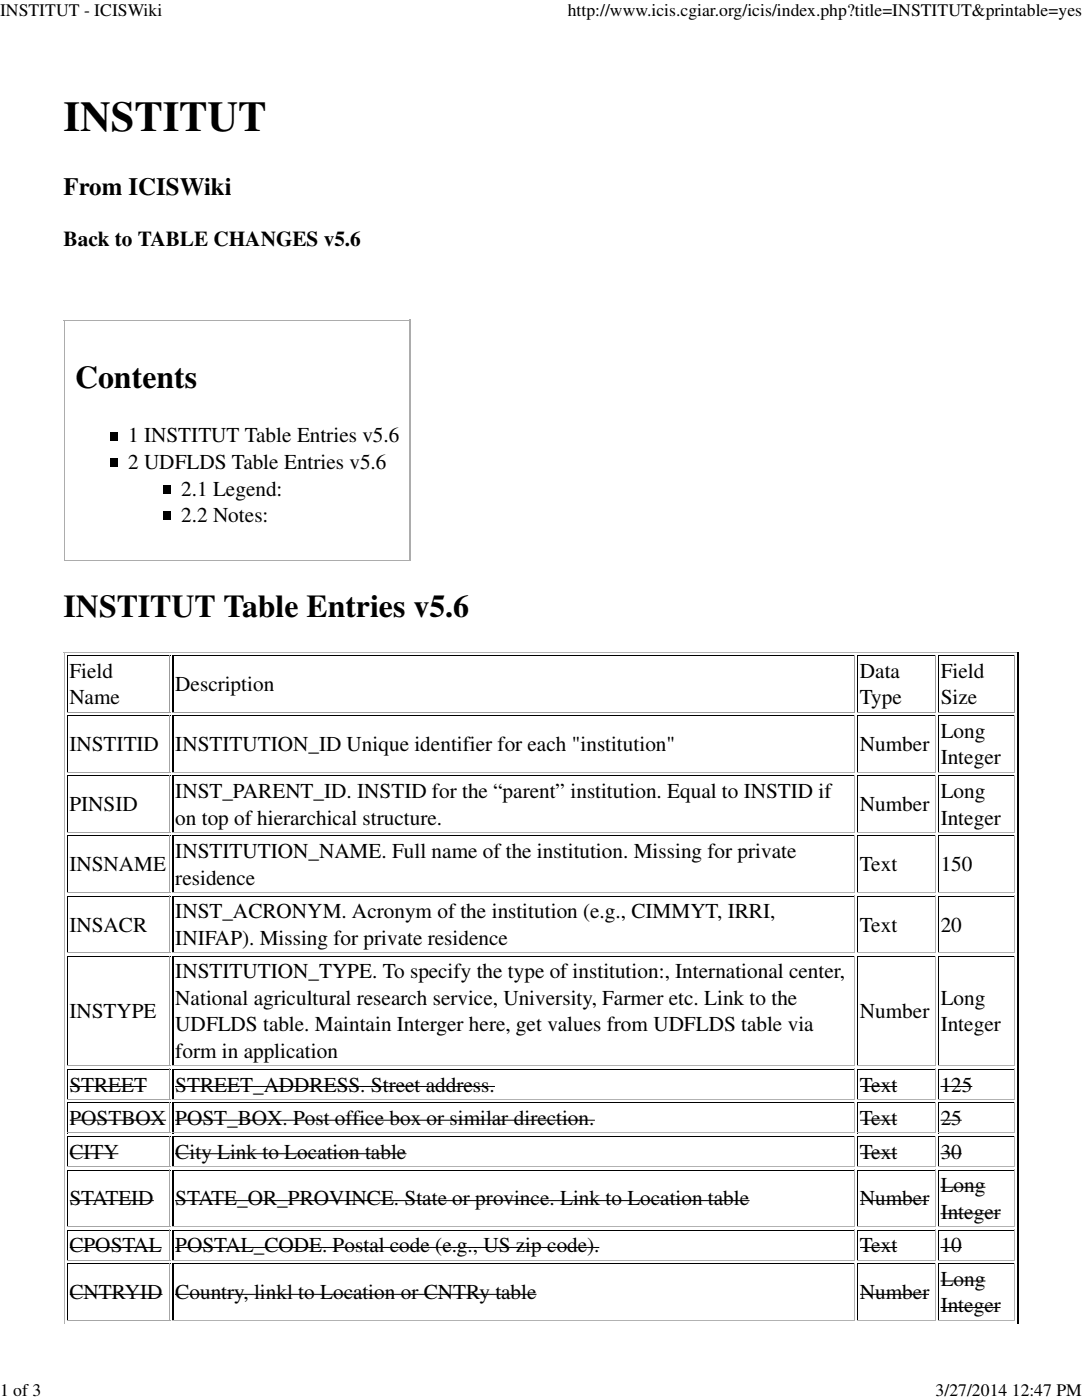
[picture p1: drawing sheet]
<svg xmlns="http://www.w3.org/2000/svg" width="216mm" height="279mm" viewBox="0 0 216 279" stroke-linecap="round" stroke-linejoin="round" font-family="sans-serif">
<defs><g id="words">
<text font-size="8.5" x="12.7" y="26.2">INSTITUT</text>
<g font-size="6.3">
<text x="15" y="77.4">Contents</text>
<text x="12.7" y="123.2">INSTITUT Table Entries v5.6</text>
</g>
<text font-size="5" x="12.7" y="38.9">From ICISWiki</text>
<g font-size="4.2">
<text x="12.7" y="49.2">Back to TABLE CHANGES v5.6</text>
<text x="25.6" y="88.3">1 INSTITUT Table Entries v5.6</text>
<text x="25.6" y="93.6">2 UDFLDS Table Entries v5.6</text>
<text x="36.2" y="98.9">2.1 Legend:</text>
<text x="36.2" y="104.2">2.2 Notes:</text>
<text x="13.8" y="135.3">Field</text>
<text x="35" y="137.9">Description</text>
<text x="171.6" y="135.3">Data</text>
<text x="187.7" y="135.3">Field</text>
<text x="13.8" y="140.6">Name</text>
<text x="171.6" y="140.6">Type</text>
<text x="187.7" y="140.6">Size</text>
<text x="13.8" y="149.9">INSTITID</text>
<text x="35" y="149.9">INSTITUTION_ID Unique identifier for each &quot;institution&quot;</text>
<text x="171.6" y="149.9">Number</text>
<text x="187.7" y="147.3">Long</text>
<text x="187.7" y="152.6">Integer</text>
<text x="13.8" y="161.9">PINSID</text>
<text x="35" y="159.3">INST_PARENT_ID. INSTID for the “parent” institution. Equal to INSTID if</text>
<text x="171.6" y="161.9">Number</text>
<text x="187.7" y="159.3">Long</text>
<text x="35" y="164.5">on top of hierarchical structure.</text>
<text x="187.7" y="164.5">Integer</text>
<text x="13.8" y="173.9">INSNAME</text>
<text x="35" y="171.3">INSTITUTION_NAME. Full name of the institution. Missing for private</text>
<text x="171.6" y="173.9">Text</text>
<text x="187.7" y="173.9">150</text>
<text x="35" y="176.6">residence</text>
<text x="13.8" y="185.9">INSACR</text>
<text x="35" y="183.3">INST_ACRONYM. Acronym of the institution (e.g., CIMMYT, IRRI,</text>
<text x="171.6" y="185.9">Text</text>
<text x="187.7" y="185.9">20</text>
<text x="35" y="188.6">INIFAP). Missing for private residence</text>
<text x="35" y="195.2">INSTITUTION_TYPE. To specify the type of institution:, International center,</text>
<text x="13.8" y="203.2">INSTYPE</text>
<text x="35" y="200.5">National agricultural research service, University, Farmer etc. Link to the</text>
<text x="171.6" y="203.2">Number</text>
<text x="187.7" y="200.5">Long</text>
<text x="35" y="205.8">UDFLDS table. Maintain Interger here, get values from UDFLDS table via</text>
<text x="187.7" y="205.8">Integer</text>
<text x="35" y="211.1">form in application</text>
<text x="13.8" y="217.8">STREET</text>
<text x="35" y="217.8">STREET_ADDRESS. Street address.</text>
<text x="171.6" y="217.8">Text</text>
<text x="187.7" y="217.8">125</text>
<text x="13.8" y="224.5">POSTBOX</text>
<text x="35" y="224.5">POST_BOX. Post office box or similar direction.</text>
<text x="171.6" y="224.5">Text</text>
<text x="187.7" y="224.5">25</text>
<text x="13.8" y="231.2">CITY</text>
<text x="35" y="231.2">City Link to Location table</text>
<text x="171.6" y="231.2">Text</text>
<text x="187.7" y="231.2">30</text>
<text x="187.7" y="238">Long</text>
<text x="13.8" y="240.6">STATEID</text>
<text x="35" y="240.6">STATE_OR_PROVINCE. State or province. Link to Location table</text>
<text x="171.6" y="240.6">Number</text>
<text x="187.7" y="243.2">Integer</text>
<text x="13.8" y="249.9">CPOSTAL</text>
<text x="35" y="249.9">POSTAL_CODE. Postal code (e.g., US zip code).</text>
<text x="171.6" y="249.9">Text</text>
<text x="187.7" y="249.9">10</text>
<text x="187.7" y="256.6">Long</text>
<text x="13.8" y="259.3">CNTRYID</text>
<text x="35" y="259.3">Country, linkl to Location or CNTRy table</text>
<text x="171.6" y="259.3">Number</text>
<text x="187.7" y="261.9">Integer</text>
</g>
<g font-size="3.5">
<text x="0" y="3.2">INSTITUT - ICISWiki</text>
<text x="113.3" y="3.2">http://www.icis.cgiar.org/icis/index.php?title=INSTITUT&amp;printable=yes</text>
<text x="0" y="278.5">1 of 3</text>
<text x="186.7" y="278.5">3/27/2014 12:47 PM</text>
</g>
</g></defs>
<path d="M12.7 63.9h69.1M12.8 64v47.9M12.9 111.8h69.1" fill="none" stroke="#aaa" stroke-width=".2"/>
<path d="M81.9 63.8v48" fill="none" stroke="#aaa" stroke-width=".21"/>
<path d="M12.7 130.1h190.5M12.8 130.2v134.1" fill="none" stroke="#b2b2b2" stroke-width=".2"/>
<path d="M203.1 130.2v134.1" fill="none" stroke="#000" stroke-width=".21"/>
<path d="M13.4 130.8h20.6v11.4h-20.6z" fill="#fff"/>
<path d="M13.4 130.9h20.6M13.5 130.9v11.3" fill="none" stroke="#000" stroke-width=".2"/>
<path d="M33.9 130.8v11.3M13.4 142.2h20.6" fill="none" stroke="#9e9e9e" stroke-width=".2"/>
<path d="M34.5 130.8h136.1v11.4h-136.1z" fill="#fff"/>
<path d="M34.5 130.9h136.1" fill="none" stroke="#000" stroke-width=".2"/>
<path d="M34.6 130.9v11.3" fill="none" stroke="#000" stroke-width=".21"/>
<path d="M170.5 130.8v11.3M34.5 142.2h136.1" fill="none" stroke="#9e9e9e" stroke-width=".2"/>
<path d="M171.1 130.8h15.6v11.4h-15.6z" fill="#fff"/>
<path d="M171.1 130.9h15.6M171.2 130.9v11.3" fill="none" stroke="#000" stroke-width=".2"/>
<path d="M186.6 130.8v11.3M171.1 142.2h15.6" fill="none" stroke="#9e9e9e" stroke-width=".2"/>
<path d="M187.2 130.8h15.3v11.4h-15.3z" fill="#fff"/>
<path d="M187.2 130.9h15.3M187.3 130.9v11.3" fill="none" stroke="#000" stroke-width=".2"/>
<path d="M202.4 130.8v11.3M187.2 142.2h15.3" fill="none" stroke="#9e9e9e" stroke-width=".2"/>
<path d="M13.4 142.7h20.6v11.5h-20.6z" fill="#fff"/>
<path d="M13.4 142.8h20.6M13.5 142.9v11.3M34.5 142.8h136.1M171.1 142.8h15.6M171.2 142.9v11.3M187.2 142.8h15.3M187.3 142.9v11.3" fill="none" stroke="#000" stroke-width=".2"/>
<path d="M13.4 154.1h20.6M33.9 142.7v11.4" fill="none" stroke="#a8a8a8" stroke-width=".2"/>
<path d="M34.6 142.9v11.3" fill="none" stroke="#000" stroke-width=".21"/>
<path d="M34.5 154.1h136.1M170.5 142.7v11.4M171.1 154.1h15.6M186.6 142.7v11.4M187.2 154.1h15.3M202.4 142.7v11.4" fill="none" stroke="#b2b2b2" stroke-width=".2"/>
<path d="M13.4 154.8h20.6v11.4h-20.6z" fill="#fff"/>
<path d="M13.4 154.9h20.6M13.5 154.9v11.3M34.5 154.9h136.1M171.1 154.9h15.6M171.2 154.9v11.3M187.2 154.9h15.3M187.3 154.9v11.3" fill="none" stroke="#000" stroke-width=".2"/>
<path d="M33.9 154.8v11.2M13.4 166.1h20.6" fill="none" stroke="#a8a8a8" stroke-width=".2"/>
<path d="M34.6 154.9v11.3" fill="none" stroke="#000" stroke-width=".21"/>
<path d="M170.5 154.8v11.2M186.6 154.8v11.2M202.4 154.8v11.2M34.5 166.1h136.1M171.1 166.1h15.6M187.2 166.1h15.3" fill="none" stroke="#b2b2b2" stroke-width=".2"/>
<path d="M13.4 166.8h20.6v11.4h-20.6z" fill="#fff"/>
<path d="M13.4 166.8h20.6M13.5 166.9v11.3" fill="none" stroke="#000" stroke-width=".2"/>
<path d="M13.4 178.1h20.6M33.9 166.8v11.3" fill="none" stroke="#a8a8a8" stroke-width=".2"/>
<path d="M34.5 166.8h136.1v11.4h-136.1z" fill="#fff"/>
<path d="M34.5 166.8h136.1M171.1 166.8h15.6M171.2 166.9v11.3M187.2 166.8h15.3M187.3 166.9v11.3" fill="none" stroke="#000" stroke-width=".2"/>
<path d="M34.6 166.9v11.3" fill="none" stroke="#000" stroke-width=".21"/>
<path d="M34.5 178.1h136.1M170.5 166.8v11.3M171.1 178.1h15.6M186.6 166.8v11.3M187.2 178.1h15.3M202.4 166.8v11.3" fill="none" stroke="#b2b2b2" stroke-width=".2"/>
<path d="M13.4 178.7h20.6v11.5h-20.6z" fill="#fff"/>
<path d="M13.4 178.8h20.6M13.5 178.9v11.3" fill="none" stroke="#000" stroke-width=".2"/>
<path d="M33.9 178.7v11.3M13.4 190.1h20.6" fill="none" stroke="#a8a8a8" stroke-width=".2"/>
<path d="M34.5 178.7h136.1v11.5h-136.1z" fill="#fff"/>
<path d="M34.5 178.8h136.1M171.1 178.8h15.6M171.2 178.9v11.3M187.2 178.8h15.3M187.3 178.9v11.3" fill="none" stroke="#000" stroke-width=".2"/>
<path d="M34.6 178.9v11.3" fill="none" stroke="#000" stroke-width=".21"/>
<path d="M170.5 178.7v11.3M186.6 178.7v11.3M202.4 178.7v11.3M34.5 190.1h136.1M171.1 190.1h15.6M187.2 190.1h15.3" fill="none" stroke="#b2b2b2" stroke-width=".2"/>
<path d="M13.4 190.8h20.6v22h-20.6z" fill="#fff"/>
<path d="M13.4 190.8h20.6M13.5 190.9v21.9" fill="none" stroke="#000" stroke-width=".2"/>
<path d="M33.9 190.8v21.8M13.4 212.7h20.6" fill="none" stroke="#a8a8a8" stroke-width=".2"/>
<path d="M34.5 190.8h136.1v22h-136.1z" fill="#fff"/>
<path d="M34.5 190.8h136.1M171.1 190.8h15.6M171.2 190.9v21.9M187.2 190.8h15.3M187.3 190.9v21.9" fill="none" stroke="#000" stroke-width=".2"/>
<path d="M34.6 190.9v21.9" fill="none" stroke="#000" stroke-width=".21"/>
<path d="M170.5 190.8v21.8M186.6 190.8v21.8M202.4 190.8v21.8M34.5 212.7h136.1M171.1 212.7h15.6M187.2 212.7h15.3" fill="none" stroke="#b2b2b2" stroke-width=".2"/>
<path d="M13.4 213.3h20.6v6.2h-20.6z" fill="#fff"/>
<path d="M13.4 213.4h20.6M13.5 213.5v6M34.5 213.4h136.1M171.1 213.4h15.6M171.2 213.5v6M187.2 213.4h15.3M187.3 213.5v6" fill="none" stroke="#000" stroke-width=".2"/>
<path d="M13.4 219.4h20.6M33.9 213.3v6" fill="none" stroke="#a8a8a8" stroke-width=".2"/>
<path d="M34.6 213.5v6" fill="none" stroke="#000" stroke-width=".21"/>
<path d="M34.5 219.4h136.1M170.5 213.3v6M171.1 219.4h15.6M186.6 213.3v6M187.2 219.4h15.3M202.4 213.3v6" fill="none" stroke="#b2b2b2" stroke-width=".2"/>
<path d="M13.4 220h20.6v6.2h-20.6z" fill="#fff"/>
<path d="M13.4 220.1h20.6M13.5 220.2v6M34.5 220.1h136.1M171.1 220.1h15.6M171.2 220.2v6M187.2 220.1h15.3M187.3 220.2v6" fill="none" stroke="#000" stroke-width=".2"/>
<path d="M13.4 226.1h20.6M33.9 220v6" fill="none" stroke="#a8a8a8" stroke-width=".2"/>
<path d="M34.6 220.2v6" fill="none" stroke="#000" stroke-width=".21"/>
<path d="M34.5 226.1h136.1M170.5 220v6M171.1 226.1h15.6M186.6 220v6M187.2 226.1h15.3M202.4 220v6" fill="none" stroke="#b2b2b2" stroke-width=".2"/>
<path d="M13.4 226.7h20.6v6.2h-20.6z" fill="#fff"/>
<path d="M13.4 226.8h20.6M13.5 226.9v6M34.5 226.8h136.1M171.1 226.8h15.6M171.2 226.9v6M187.2 226.8h15.3M187.3 226.9v6" fill="none" stroke="#000" stroke-width=".2"/>
<path d="M13.4 232.8h20.6M33.9 226.7v6" fill="none" stroke="#a8a8a8" stroke-width=".2"/>
<path d="M34.6 226.9v6" fill="none" stroke="#000" stroke-width=".21"/>
<path d="M34.5 232.8h136.1M170.5 226.7v6M171.1 232.8h15.6M186.6 226.7v6M187.2 232.8h15.3M202.4 226.7v6" fill="none" stroke="#b2b2b2" stroke-width=".2"/>
<path d="M13.4 233.4h20.6v11.5h-20.6z" fill="#fff"/>
<path d="M13.4 233.5h20.6M13.5 233.6v11.3M34.5 233.5h136.1M171.1 233.5h15.6M171.2 233.6v11.3M187.2 233.5h15.3M187.3 233.6v11.3" fill="none" stroke="#000" stroke-width=".2"/>
<path d="M33.9 233.4v11.3M13.4 244.8h20.6" fill="none" stroke="#a8a8a8" stroke-width=".2"/>
<path d="M34.6 233.6v11.3" fill="none" stroke="#000" stroke-width=".21"/>
<path d="M170.5 233.4v11.3M186.6 233.4v11.3M202.4 233.4v11.3M34.5 244.8h136.1M171.1 244.8h15.6M187.2 244.8h15.3" fill="none" stroke="#b2b2b2" stroke-width=".2"/>
<path d="M13.4 245.4h20.6v6.2h-20.6z" fill="#fff"/>
<path d="M13.4 245.5h20.6M13.5 245.6v6M34.5 245.5h136.1M171.1 245.5h15.6M171.2 245.6v6M187.2 245.5h15.3M187.3 245.6v6" fill="none" stroke="#000" stroke-width=".2"/>
<path d="M13.4 251.5h20.6M33.9 245.4v6" fill="none" stroke="#a8a8a8" stroke-width=".2"/>
<path d="M34.6 245.6v6" fill="none" stroke="#000" stroke-width=".21"/>
<path d="M34.5 251.5h136.1M170.5 245.4v6M171.1 251.5h15.6M186.6 245.4v6M187.2 251.5h15.3M202.4 245.4v6" fill="none" stroke="#b2b2b2" stroke-width=".2"/>
<path d="M13.4 252.1h20.6v11.5h-20.6z" fill="#fff"/>
<g fill="none" stroke="#000" stroke-width=".2">
<path d="M13.9 216.8h15.4M34.9 216.8h63.9M171.6 216.8h7.4M187.7 216.8h6.3M13.9 223.6h19.2M13.9 230.3h9.7M13.9 239.6h16.8M34.9 223.6h83.8M34.9 230.3h46.2M34.9 239.6h114.7M171.6 223.6h7.4M171.6 230.3h7.4"/>
<path d="M171.6 239.6h13.8M187.7 223.6h4.2M187.7 230.3h4.2M187.7 236.9h8.9M13.4 252.2h20.6M13.5 252.3v11.3M13.9 249h18.4M13.9 258.3h18.5M34.5 252.2h136.1M34.9 249h84.7M34.9 258.3h72.2M171.1 252.2h15.6"/>
<path d="M171.2 252.3v11.3M171.6 249h7.4M171.6 258.3h13.8M187.2 252.2h15.3M187.3 252.3v11.3M187.7 242.2h11.9M187.7 249h4.2M187.7 255.7h8.9M187.7 260.9h11.9"/>
</g>
<path d="M33.9 252.1v11.3M13.4 263.5h20.6" fill="none" stroke="#a8a8a8" stroke-width=".2"/>
<path d="M34.6 252.3v11.3" fill="none" stroke="#000" stroke-width=".21"/>
<path d="M170.5 252.1v11.3M186.6 252.1v11.3M202.4 252.1v11.3M34.5 263.5h136.1M171.1 263.5h15.6M187.2 263.5h15.3" fill="none" stroke="#b2b2b2" stroke-width=".2"/>
<path d="M21.9 86.2h1.6v1.6h-1.6zM21.9 91.5h1.6v1.6h-1.6zM32.5 96.8h1.5v1.6h-1.5zM32.5 102.1h1.5v1.6h-1.5z" fill="#000"/>
<use href="#words"/>
</svg>
